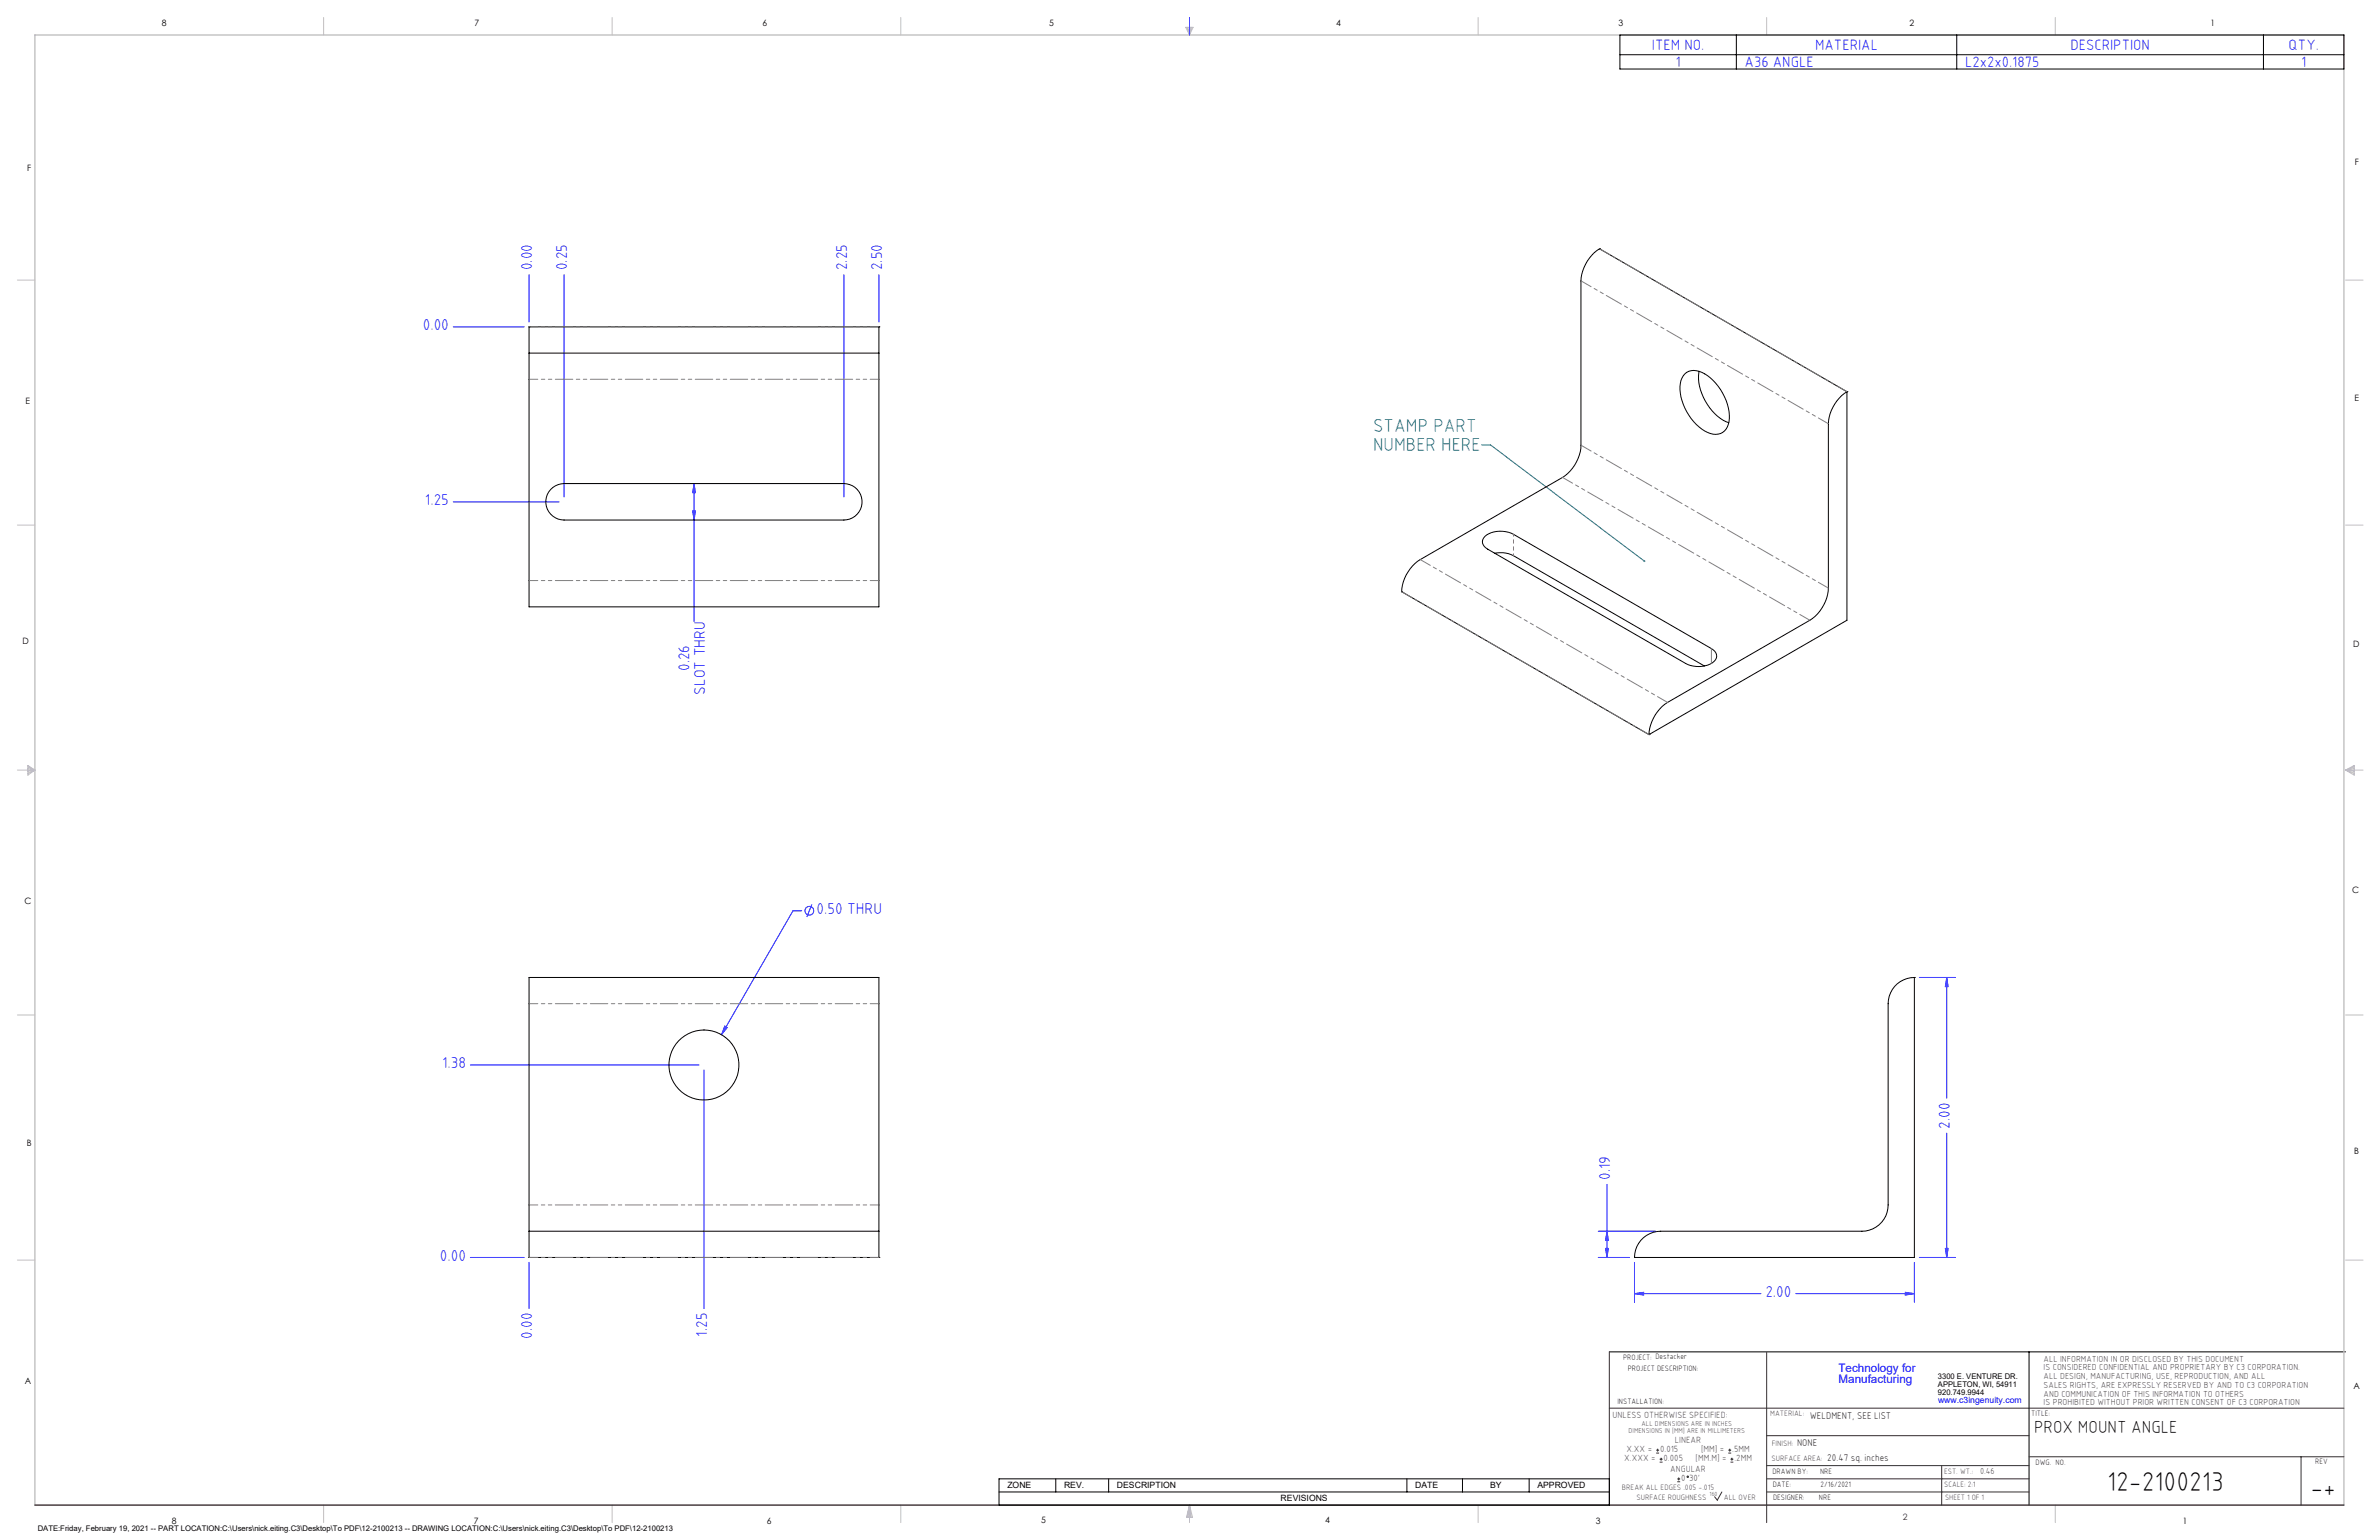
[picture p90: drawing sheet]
<svg xmlns="http://www.w3.org/2000/svg" width="864mm" height="559mm" viewBox="0 0 864 559" stroke-linecap="round" stroke-linejoin="round" font-family="sans-serif">
<defs><g id="words">
<g font-size="9.9">
<text x="764.9" y="541.1">12-2100213</text>
<text x="838.7" y="543.2">-+</text>
</g>
<g font-size="6.8" fill="#008080">
<text x="498.5" y="156.9">STAMP PART</text>
<text x="498.5" y="163.7">NUMBER HERE</text>
</g>
<text font-size="6.3" x="738.4" y="519.9">PROX MOUNT ANGLE</text>
<g font-size="5.7" fill="#00f">
<text x="193.2" y="98.1" transform="rotate(-90 193.2 98.1)">0.00</text>
<text x="205.9" y="98.1" transform="rotate(-90 205.9 98.1)">0.25</text>
<text x="307.5" y="98.1" transform="rotate(-90 307.5 98.1)">2.25</text>
<text x="320.2" y="98.1" transform="rotate(-90 320.2 98.1)">2.50</text>
<text x="153.5" y="119.7">0.00</text>
<text x="154.3" y="183.2">1.25</text>
<text x="250.2" y="243.5" transform="rotate(-90 250.2 243.5)">0.26</text>
<text x="255.9" y="252" transform="rotate(-90 255.9 252)">SLOT THRU</text>
<text x="296.4" y="331.6">0.50 THRU</text>
<text x="160.5" y="387.6">1.38</text>
<text x="707.8" y="409.5" transform="rotate(-90 707.8 409.5)">2.00</text>
<text x="584.5" y="428.2" transform="rotate(-90 584.5 428.2)">0.19</text>
<text x="159.7" y="457.4">0.00</text>
<text x="640.8" y="470.5">2.00</text>
<text x="193.2" y="485.9" transform="rotate(-90 193.2 485.9)">0.00</text>
<text x="256.7" y="485.1" transform="rotate(-90 256.7 485.1)">1.25</text>
</g>
<g font-size="5.4" fill="#00f">
<text x="599.7" y="18.1">ITEM NO.</text>
<text x="658.9" y="18.1">MATERIAL</text>
<text x="751.6" y="18.1">DESCRIPTION</text>
<text x="830.8" y="18.1">QTY.</text>
<text x="608.2" y="24.3">1</text>
<text x="633.3" y="24.3">A36 ANGLE</text>
<text x="713.3" y="24.3">L2x2x0.1875</text>
<text x="835.3" y="24.3">1</text>
</g>
<g font-size="4.2" fill="#00f">
<text x="667.4" y="497.7">Technology for</text>
<text x="667.4" y="502">Manufacturing</text>
</g>
<g font-size="3.5">
<text x="657" y="514.9">WELDMENT, SEE LIST</text>
<text x="652.4" y="524.7">NONE</text>
<text x="663.3" y="530.1">20.47 sq. inches</text>
</g>
<g font-size="3.3" fill="#382c30">
<text x="585.4" y="514.4">UNLESS OTHERWISE SPECIFIED:</text>
<text x="590.4" y="526.8">X.XX =</text>
<text x="602.6" y="526.8">0.015</text>
<text x="608" y="523.6">LINEAR</text>
<text x="617.5" y="526.8">[MM] =</text>
<text x="628.8" y="526.8">.5MM</text>
<text x="589.6" y="530.1">X.XXX =</text>
<text x="603.9" y="530.1">0.005</text>
<text x="606.3" y="534">ANGULAR</text>
<text x="615.5" y="530.1">[MM.M] =</text>
<text x="629.6" y="530.1">.2MM</text>
<text x="610.3" y="537.3">0</text>
<text x="613.2" y="537.3">30'</text>
</g>
<g font-size="3.2">
<text x="58.8" y="9.6">8</text>
<text x="172.3" y="9.5">7</text>
<text x="276.8" y="9.5">6</text>
<text x="380.9" y="9.6">5</text>
<text x="485" y="9.5">4</text>
<text x="587.5" y="9.5">3</text>
<text x="693.1" y="9.5">2</text>
<text x="802.4" y="9.5">1</text>
<text x="854.9" y="59.8">F</text>
<text x="9.9" y="62">F</text>
<text x="9.3" y="146.5">E</text>
<text x="854.7" y="145.5">E</text>
<text x="8.2" y="233.6">D</text>
<text x="854.3" y="234.9">D</text>
<text x="8.9" y="328.1">C</text>
<text x="853.9" y="324.1">C</text>
<text x="9.7" y="415.8">B</text>
<text x="854.6" y="418.6">B</text>
<text x="9" y="502">A</text>
<text x="854.3" y="503.9">A</text>
<text x="62.3" y="552.9">8</text>
<text x="172" y="552.9">7</text>
<text x="278.3" y="552.9">6</text>
<text x="377.9" y="552.8">5</text>
<text x="481" y="552.8">4</text>
<text x="579.3" y="552.8">3</text>
<text x="792.4" y="552.8">1</text>
</g>
<g font-size="3.2" fill="#382c30">
<text x="741.9" y="494.1">ALL INFORMATION IN OR DISCLOSED BY THIS DOCUMENT</text>
<text x="741.9" y="497.3">IS CONSIDERED CONFIDENTIAL AND PROPRIETARY BY C3 CORPORATION.</text>
<text x="741.9" y="500.4">ALL DESIGN, MANUFACTURING, USE, REPRODUCTION, AND ALL</text>
<text x="741.9" y="503.6">SALES RIGHTS, ARE EXPRESSLY RESERVED BY AND TO C3 CORPORATION</text>
<text x="741.9" y="506.8">AND COMMUNICATION OF THIS INFORMATION TO OTHERS</text>
<text x="741.9" y="510">IS PROHIBITED WITHOUT PRIOR WRITTEN CONSENT OF C3 CORPORATION</text>
<text x="718.8" y="534.7">0.46</text>
<text x="690.7" y="551.6">2</text>
</g>
<text font-size="3.1" fill="#00f" x="703.5" y="509.2">www.c3ingenuity.com</text>
<g font-size="3.1">
<text x="365.7" y="540">ZONE</text>
<text x="386.3" y="540">REV.</text>
<text x="405.5" y="540">DESCRIPTION</text>
<text x="464.9" y="544.8">REVISIONS</text>
<text x="513.7" y="540">DATE</text>
<text x="540.9" y="540">BY</text>
<text x="558.1" y="540">APPROVED</text>
</g>
<g font-size="2.8">
<text x="589.2" y="493.3">PROJECT: Destacker</text>
<text x="590.9" y="497.3">PROJECT DESCRIPTION:</text>
<text x="703.5" y="500.5">3300 E. VENTURE DR.</text>
<text x="703.5" y="503.3">APPLETON, WI, 54911</text>
<text x="587.1" y="509.6">INSTALLATION:</text>
<text x="703.5" y="506.2">920.749.9944</text>
<text x="737.3" y="513.8">TITLE:</text>
<text x="738.9" y="531.5">DWG. NO.</text>
<text x="840.5" y="531.3">REV</text>
<text x="643.4" y="534.9">DRAWN BY:</text>
<text x="643.5" y="539.7">DATE:</text>
<text x="660.7" y="534.7">NRE</text>
<text x="660.9" y="539.6">2/16/2021</text>
<text x="643.6" y="544.4">DESIGNER:</text>
<text x="660.3" y="544.3">NRE</text>
<text x="13.7" y="555.5">DATE:Friday, February 19, 2021 -- PART LOCATION:C:\Users\nick.eiting.C3\Desktop\To PDF\12-2100213 -- DRAWING LOCATION:C:\Users\nick.eiting.C3\Desktop\To PDF\12-2100213</text>
</g>
<g font-size="2.8" fill="#382c30">
<text x="642.6" y="513.8">MATERIAL:</text>
<text x="643.2" y="524.8">FINISH:</text>
<text x="643.1" y="530.1">SURFACE AREA:</text>
<text x="705.7" y="534.7">EST. WT.:</text>
<text x="705.7" y="539.7">SCALE: 2:1</text>
<text x="588.8" y="540.5">BREAK ALL EDGES .005 -.015</text>
<text x="594" y="544.2">SURFACE ROUGHNESS</text>
<text x="625.8" y="544.2">ALL OVER</text>
<text x="706.1" y="544.4">SHEET 1 OF 1</text>
</g>
<g font-size="2.5" fill="#382c30">
<text x="591.2" y="520.1">DIMENSIONS IN [MM] ARE IN MILLIMETERS</text>
<text x="595.9" y="517.3">ALL DIMENSIONS ARE IN INCHES</text>
</g>
<text font-size="2.2" fill="#382c30" x="620.6" y="542.9">160</text>
</g></defs>
<g fill="none" stroke="#000" stroke-width=".36">
<path d="M588 12.7h262.9v12.3h-262.9zM588 19.9h262.9M630.3 12.7v12.3M710.3 12.7v12.3M821.7 12.7v12.3M584.2 490.5h267.3M736.6 490.5v55.6M362.7 536.6h221.5v9.5h-221.5zM383.3 536.6v4.8M402.4 536.6v4.8M510.7 536.6v4.8M530.9 536.6v4.8"/>
<path d="M555.1 536.6v4.8M362.7 541.4h221.5"/>
</g>
<g fill="none" stroke="#c0c0c0" stroke-width=".36">
<path d="M117.5 6.4v6.3M222.2 6.4v6.3M327 6.4v6.3M430.4 9.9h2.7l-1.3 2.8zM430.9 9.9l.9 2.8M431.2 9.9l.6 2.8M432.1 9.9l-.3 2.8M432.6 9.9l-.8 2.8M536.6 6.4v6.3M641.3 6.4v6.3M746.1 6.4v6.3M6.3 101.6h6.4"/>
<path d="M851.5 101.6h6.3M6.3 190.5h6.4M851.5 190.5h6.3M6.3 279.4h6.4M10.1 277.7l2.6 1.7-2.6 1.9zM10.1 278.2l2.6 1.2M10.1 278.8l2.6 .6M12.7 279.4l-2.6 1.2M12.7 279.4l-2.6 .5M851.5 279.4h6.3M851.5 279.4l3.1 .5M851.5 279.4l3.1 1.2"/>
<path d="M851.5 279.4l3.1-1.7v3.6zM854.6 278.8l-3.1 .6M854.6 278.2l-3.1 1.2M6.3 368.3h6.4M851.5 368.3h6.3M6.3 457.2h6.4M851.5 457.2h6.3M117.5 546.1v6.4M222.2 546.1v6.4M327 546.1v6.4M431.8 546.1v6.4M431.8 546.1l1.1 4.5h-2.2z"/>
<path d="M431.8 546.1l.6 4.5M431.8 546.1l-.9 4.5M431.8 546.1l-.4 4.5M431.8 546.1l.3 4.5M536.6 546.1v6.4M746.1 546.1v6.4"/>
</g>
<path d="M12.7 546.1v-533.4h838.2v533.4" fill="none" stroke="#c0c0c0" stroke-width=".5"/>
<g fill="none" stroke="#00f" stroke-width=".36">
<path d="M431.8 6.4v6.3M192.1 99.7v17.1M204.8 99.7v80.6M306.4 99.7v80.6M319.1 99.7v17.1M164.5 118.6h25.8M252 175.5l.4 3.3h-1zM252 175.5v50M164.5 182.1h38.5M251.4 185.4h1l-.4 3.3zM291 330.5h-3.1l-26 45M294.7 328.2l-1.8 4.5"/>
<path d="M696.7 354.7h13.2M706.7 354.7l.5 3.3h-1zM706.7 354.7v43.8M263.1 372.3l.9 .6-2.1 2.6zM170.7 386.4h83.1M255.6 388.2v86.6M706.7 411.2v45.1M583.4 429.8v26.5M170.7 456.3h19.6M192.1 458v16.8M580.2 456.3h11.4M580.2 446.8h20.9"/>
<path d="M582.8 453h1l-.4 3.3zM583.4 446.8l.4 3.3h-1zM593.3 458.1v14.5M694.9 458.1v14.5M696.7 456.3h13.2M706.2 453h1l-.5 3.3zM593.3 469.4l3.4-.5v1zM593.3 469.4h45.9M651.9 469.4h43M691.7 468.9l3.2 .5-3.2 .5z"/>
<circle cx="293.8" cy="330.5" r="1.59"/>
</g>
<path d="M584.2 490.5v55.6M641.3 490.7v61.8M584.2 511h266.7M641.3 520.9h95.3M641.3 531.8h95.3M641.3 536.6h95.3M704.8 531.8v14.3M736.6 528.6h114.3M835.3 528.6v17.5M625.1 541.4l-1.7 2.9-1-1.2M641.3 541.4h95.3" fill="none" stroke="#382c30" stroke-width=".36"/>
<path d="M12.7 546.1h838.2" fill="none" stroke="#382c30" stroke-width=".5"/>
<path d="M537.9 161.4h3.2l55.8 42.2" fill="none" stroke="#008080" stroke-width=".36"/>
<path d="M596.7 203.4h.5v.4l-.3-.2 .3 .2-.4 .1z" fill="#008080"/>
<g fill="#00f">
<path d="M263.1 372.3l.9 .6-2.1 2.6z"/>
<path d="M593.3 469.4l3.4-.5v1zM691.7 468.9l3.2 .5-3.2 .5z"/>
<path d="M251.4 185.4h1l-.4 3.3zM252 175.5l.4 3.3h-1zM706.2 453h1l-.5 3.3zM706.7 354.7l.5 3.3h-1z"/>
<path d="M583.4 446.8l.4 3.3h-1zM582.8 453h1l-.4 3.3z"/>
</g>
<g fill="none" stroke="#000" stroke-width=".36">
<path d="M580.6 90.3a14.9 14.9 0 0 0-6.7 11.7v59.6a14.9 14.9 0 0 1-6.7 11.6l-51.7 29.9a14.9 14.9 0 0 0-6.7 11.6M580.6 90.3h.1M580.6 90.3l89.9 51.8M192.1 118.6h.1M192.1 118.6v9.5M192.1 118.6h127M319.1 118.6h.1M319.1 118.6v9.5M192.1 128.1v92.1h127v-92.1M192.1 128.1h127M611.6 135.7a5.7 5.7 0 0 1 7.2-.1 19.3 19.3 0 0 1 8.9 17.3 5.1 5.1 0 0 1-7.8 4 18.9 18.9 0 0 1-9.9-17.8 6.3 6.3 0 0 1 1.6-3.4zM616.8 134.8a18.5 18.5 0 0 0 10.8 18.6"/>
<path d="M670.5 142.1a14.9 14.9 0 0 0-6.8 11.7v59.6a14.9 14.9 0 0 1-6.7 11.7l-51.7 29.8a14.9 14.9 0 0 0-6.7 11.7M670.5 142.1h.1M670.5 142.1v83l-71.9 41.5M199.9 177.6a6.7 6.7 0 0 1 4.9-2.1h101.6a6.6 6.6 0 0 1 6.5 6.6 6.6 6.6 0 0 1-6.5 6.6h-101.6a6.6 6.6 0 0 1-6.1-3.9 6.6 6.6 0 0 1 1.2-7.2zM539 194.6a9.7 9.7 0 0 1 10.4-.7l71.8 41.4a2.82 2.82 0 0 1 1.9 2.5 2.82 2.82 0 0 1-1.5 2.7 10.1 10.1 0 0 1-9.7 .2l-71.8-41.4a2.74 2.74 0 0 1-1.1-4.7zM508.8 214.7h.1M508.8 214.7l89.8 51.9M542.6 200.7h4l2.8 .9 69.3 40.1M598.6 266.6h.1M694.9 354.7a9.5 9.5 0 0 0-9.5 9.5v73a9.5 9.5 0 0 1-9.5 9.6h-73a9.5 9.5 0 0 0-9.6 9.5M694.9 354.7h.1M694.9 354.7v101.6h-101.6"/>
<path d="M192.1 456.3h.1M192.1 446.8v9.5M192.1 446.8v-92.1h127v92.1M192.1 456.3h127M192.1 446.8h127M319.1 456.3h.1M319.1 446.8v9.5M593.3 456.3h.1"/>
<circle cx="255.5" cy="386.4" r="12.7"/>
</g>
<path d="M319.1 118.6h-127M319.1 137.6h-127M319.1 210.7h-127M319.1 364.2h-127M319.1 437.2h-127M319.1 456.3h-127" fill="none" stroke="#808080" stroke-width=".36" stroke-dasharray="6.3 1.3 1.3 1.3 1.3 1.3" stroke-dashoffset="3.2"/>
<path d="M663.7 153.8l-89.8-51.9M670.5 142.1l-89.8-51.8M663.7 213.4l-89.8-51.8M657 225.1l-89.8-51.9M605.4 254.9l-89.8-51.9M598.6 266.5l-89.8-51.8" fill="none" stroke="#808080" stroke-width=".36" stroke-dasharray="6.3 1.3 1.3 1.3 1.3 1.3" stroke-dashoffset="2.1"/>
<path d="M621.3 235.3v5.4" fill="none" stroke="#808080" stroke-width=".36" stroke-dasharray="6.3 1.3 1.3 1.3 1.3 1.3"/>
<path d="M549.4 193.9v7.7" fill="none" stroke="#808080" stroke-width=".36" stroke-dasharray="6.3 1.3 1.3 1.3 1.3 1.3" stroke-dashoffset="5.6"/>
<g fill="none" stroke="#382c30" stroke-width=".36">
<path d="M601.2 527.3h1.1M601.2 526.2h1.1M601.7 525.7v1M602.5 530.5h1M602.5 529.5h1M603 529v1M608.9 537.7h1M608.9 536.6h1M609.4 536.1v1.1M627.4 527.3h1M627.4 526.2h1M627.9 525.7v1"/>
<path d="M628.2 530.5h1M628.2 529.5h1M628.7 529v1"/>
<circle cx="612.7" cy="535.9" r=".27"/>
</g>
<use href="#words"/>
</svg>
